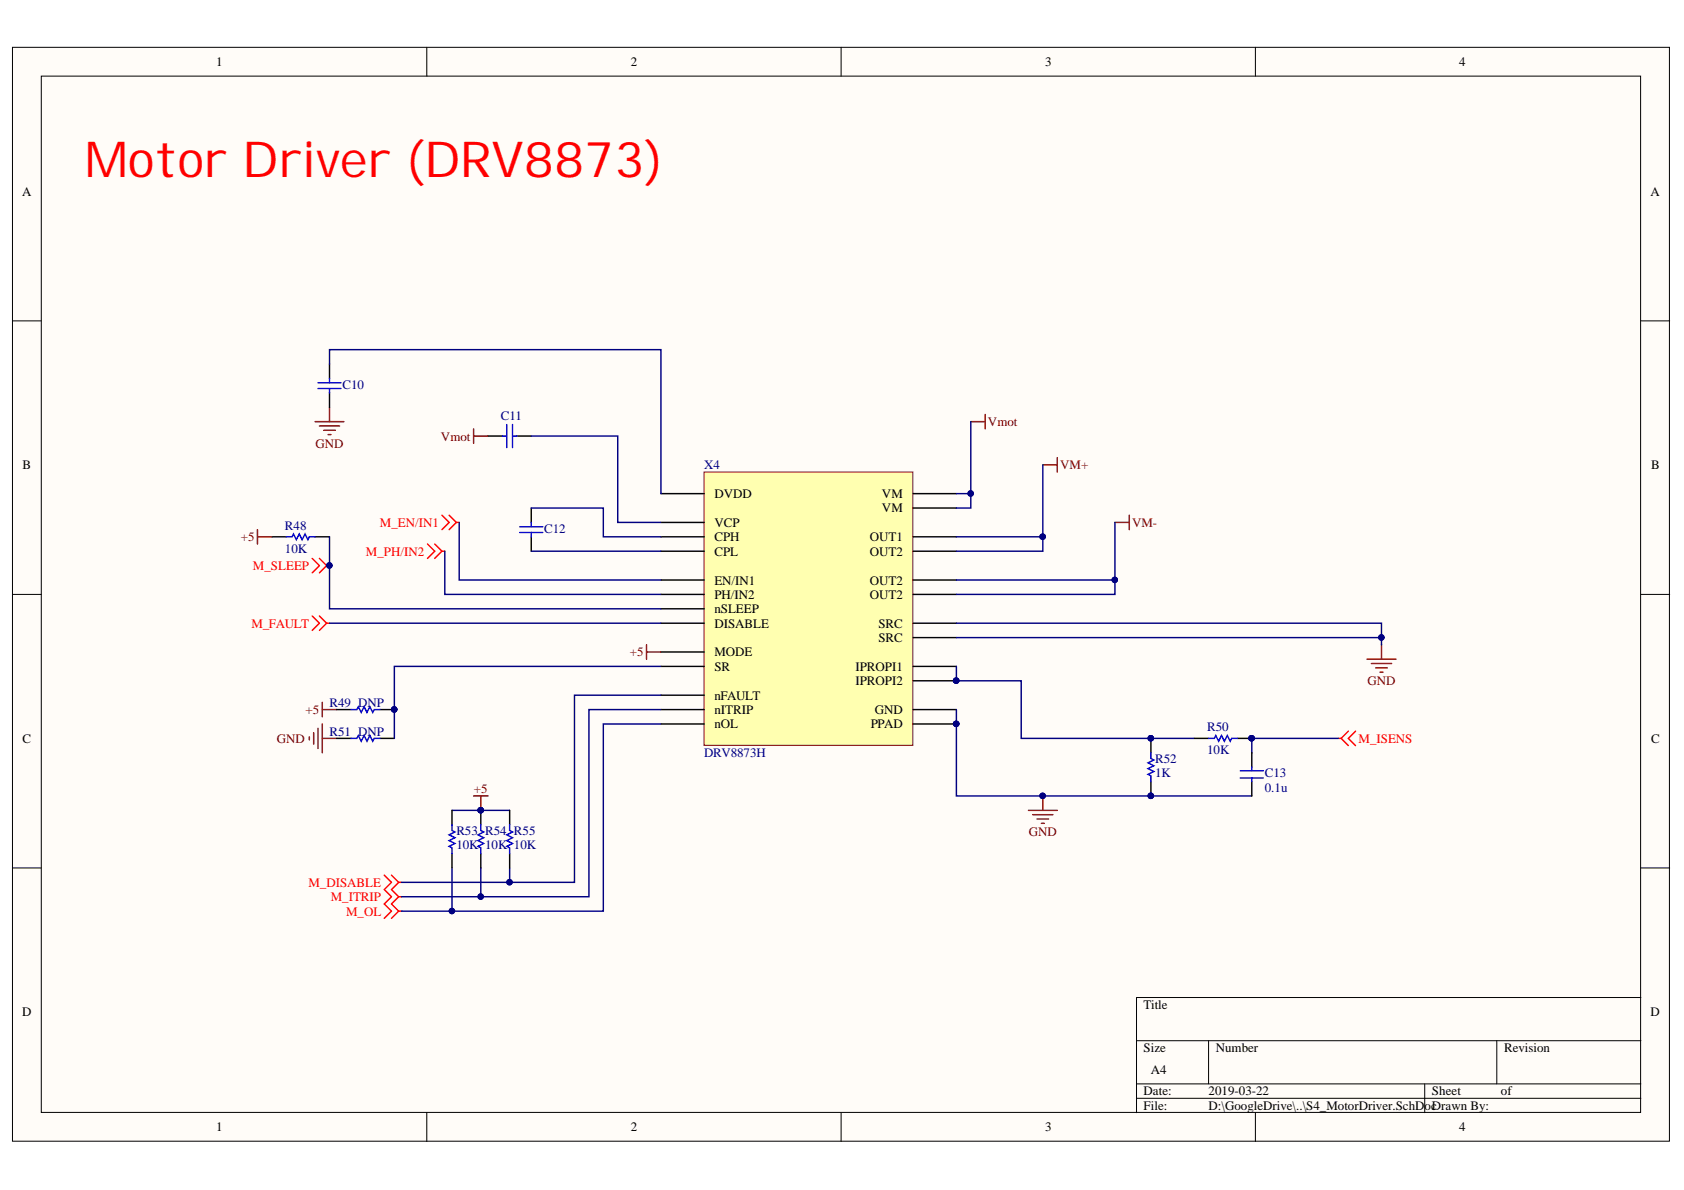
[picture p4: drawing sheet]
<svg xmlns="http://www.w3.org/2000/svg" width="297mm" height="210mm" viewBox="0 0 297 210" stroke-linecap="round" stroke-linejoin="round" font-family="sans-serif">
<defs><g id="words">
<text font-size="8.7" fill="#f00" x="14.9" y="31.2">Motor Driver (DRV8873)</text>
<g font-size="2.3">
<text x="38.2" y="11.7">1</text>
<text x="111.2" y="11.7">2</text>
<text x="184.3" y="11.7">3</text>
<text x="257.4" y="11.7">4</text>
<text x="3.9" y="34.5">A</text>
<text x="291.1" y="34.5">A</text>
<text x="4" y="82.8">B</text>
<text x="291.2" y="82.8">B</text>
<text x="126" y="87.8">DVDD</text>
<text x="155.6" y="87.8">VM</text>
<text x="126" y="92.9">VCP</text>
<text x="126" y="95.5">CPH</text>
<text x="153.4" y="95.5">OUT1</text>
<text x="155.6" y="90.4">VM</text>
<text x="126" y="98">CPL</text>
<text x="153.4" y="98">OUT2</text>
<text x="126" y="103.1">EN/IN1</text>
<text x="126" y="105.6">PH/IN2</text>
<text x="153.4" y="105.6">OUT2</text>
<text x="153.4" y="103.1">OUT2</text>
<text x="126" y="110.7">DISABLE</text>
<text x="126" y="108.2">nSLEEP</text>
<text x="154.9" y="113.2">SRC</text>
<text x="154.9" y="110.7">SRC</text>
<text x="126" y="115.8">MODE</text>
<text x="126" y="118.3">SR</text>
<text x="150.9" y="118.3">IPROPI1</text>
<text x="126" y="123.4">nFAULT</text>
<text x="126" y="125.9">nITRIP</text>
<text x="150.9" y="120.8">IPROPI2</text>
<text x="154.3" y="125.9">GND</text>
<text x="4" y="131">C</text>
<text x="126" y="128.5">nOL</text>
<text x="153.6" y="128.5">PPAD</text>
<text x="291.2" y="131">C</text>
<text x="3.9" y="179.2">D</text>
<text x="201.7" y="178">Title</text>
<text x="291.1" y="179.2">D</text>
<text x="201.7" y="185.6">Size</text>
<text x="214.5" y="185.6">Number</text>
<text x="265.3" y="185.6">Revision</text>
<text x="203" y="189.4">A4</text>
<text x="201.7" y="193.2">Date:</text>
<text x="201.7" y="195.8">File:</text>
<text x="213.2" y="193.2">2019-03-22</text>
<text x="213.2" y="195.8">D:\GoogleDrive\..\S4_MotorDriver.SchDocDrawn By:</text>
<text x="252.6" y="193.2">Sheet</text>
<text x="264.7" y="193.2">of</text>
<text x="38.2" y="199.6">1</text>
<text x="111.2" y="199.6">2</text>
<text x="184.3" y="199.6">3</text>
<text x="257.4" y="199.6">4</text>
</g>
<g font-size="2.3" fill="#000080">
<text x="60.4" y="68.5">C10</text>
<text x="88.4" y="74.1">C11</text>
<text x="124.2" y="82.8">X4</text>
<text x="50.3" y="93.4">R48</text>
<text x="96" y="93.9">C12</text>
<text x="50.3" y="97.5">10K</text>
<text x="58.1" y="124.7">R49 DNP</text>
<text x="58.1" y="129.8">R51 DNP</text>
<text x="212.9" y="129">R50</text>
<text x="124.2" y="133.6">DRV8873H</text>
<text x="203.8" y="137.1">1K</text>
<text x="203.8" y="134.6">R52</text>
<text x="212.9" y="133.1">10K</text>
<text x="223.1" y="137.1">C13</text>
<text x="223.1" y="139.7">0.1u</text>
<text x="80.5" y="149.8">10K 10K 10K</text>
<text x="80.5" y="147.3">R53 R54 R55</text>
</g>
<g font-size="2.3" fill="#800000">
<text x="77.8" y="77.7">Vmot</text>
<text x="174.3" y="75.1">Vmot</text>
<text x="55.6" y="79">GND</text>
<text x="187" y="82.8">VM+</text>
<text x="42.5" y="95.5">+5</text>
<text x="199.7" y="92.9">VM-</text>
<text x="111.1" y="115.8">+5</text>
<text x="53.9" y="125.9">+5</text>
<text x="241.2" y="120.8">GND</text>
<text x="48.8" y="131">GND</text>
<text x="83.6" y="139.9">+5</text>
<text x="181.5" y="147.5">GND</text>
</g>
<g font-size="2.3" fill="#f00">
<text x="67" y="92.9">M_EN/IN1</text>
<text x="44.6" y="100.5">M_SLEEP</text>
<text x="64.5" y="98">M_PH/IN2</text>
<text x="44.4" y="110.7">M_FAULT</text>
<text x="239.6" y="131">M_ISENS</text>
<text x="54.4" y="156.4">M_DISABLE</text>
<text x="58.3" y="159">M_ITRIP</text>
<text x="61" y="161.5">M_OL</text>
</g>
</g></defs>
<g fill="#fffcf8" stroke="#000" stroke-width=".18">
<path d="M2.2 8.3h292.3v193h-292.3z"/>
<path d="M7.3 13.4h282.1v182.8h-282.1z"/>
</g>
<g fill="none" stroke="#000" stroke-width=".18">
<path d="M75.3 8.3v5.1M148.4 8.3v5.1M221.4 8.3v5.1M2.2 56.6h5.1M289.4 56.6h5.1M2.2 104.8h5.1M289.4 104.8h5.1M2.2 153.1h5.1M289.4 153.1h5.1M289.4 176h-88.9v20.3M75.3 196.3v5M148.4 196.3v5"/>
<path d="M200.5 183.6h88.9M200.5 191.2h88.9M200.5 193.7h88.9M213.2 183.6v7.6M221.4 196.3v5M251.3 191.2v5.1M264 183.6v7.6"/>
</g>
<path d="M124.2 83.3h36.8v48.2h-36.8z" fill="#ffffb0" stroke="#800000" stroke-width=".18"/>
<g fill="none" stroke="#000" stroke-width=".25">
<path d="M58.1 64.2v2.6M58.1 69.3v2.5M86.1 76.9h2.5M91.2 76.9h2.5M48 94.7h2.5M55.6 94.7h2.5M93.7 89.6v2.6M93.7 94.7v2.5M116.6 87.1h7.6M116.6 97.2h7.6M116.6 94.7h7.6M116.6 92.2h7.6"/>
<path d="M161.1 87.1h7.6M161.1 89.6h7.6M161.1 97.2h7.6M161.1 94.7h7.6M116.6 115h7.6M116.6 117.5h7.6M116.6 102.3h7.6M116.6 104.8h7.6M116.6 109.9h7.6M116.6 107.4h7.6M161.1 117.5h7.6M161.1 102.3h7.6"/>
<path d="M161.1 104.8h7.6M161.1 109.9h7.6M161.1 112.5h7.6M59.4 125.2h2.5M59.4 130.2h2.5M67 125.2h2.6M67 130.2h2.6M116.6 122.6h7.6M116.6 125.2h7.6M116.6 127.7h7.6M161.1 125.2h7.6M161.1 127.7h7.6"/>
<path d="M161.1 120.1h7.6M203 130.2v2.6M203 137.9v2.5M210.6 130.2h2.6M218.3 130.2h2.5M220.8 132.8v2.5M220.8 137.9v2.5M79.7 142.9v2.6M79.7 150.6v2.5M84.8 142.9v2.6M84.8 150.6v2.5M89.9 142.9v2.6"/>
<path d="M89.9 150.6v2.5"/>
</g>
<g fill="#000080" stroke="#000080" stroke-width=".18">
<circle cx="168.7" cy="120.1" r=".49"/>
<circle cx="168.7" cy="127.7" r=".49"/>
<circle cx="84.8" cy="142.9" r=".48"/>
<circle cx="58.1" cy="99.7" r=".48"/>
<circle cx="183.9" cy="140.4" r=".49"/>
<circle cx="203" cy="140.4" r=".48"/>
<circle cx="203" cy="130.2" r=".48"/>
<circle cx="69.5" cy="125.1" r=".48"/>
<circle cx="89.9" cy="155.6" r=".48"/>
<circle cx="84.8" cy="158.2" r=".48"/>
<circle cx="79.7" cy="160.7" r=".48"/>
<circle cx="171.2" cy="87" r=".48"/>
<circle cx="183.9" cy="94.7" r=".49"/>
<circle cx="196.6" cy="102.3" r=".48"/>
<circle cx="243.7" cy="112.4" r=".48"/>
<circle cx="220.8" cy="130.2" r=".49"/>
</g>
<g fill="none" stroke="#800000" stroke-width=".25">
<path d="M55.6 74.4h5.1M56.3 75.1h3.6M57.1 75.9h2M57.9 76.7h.5M58.1 71.8v2.6M83.5 75.6v2.6M83.5 76.9h2.6M171.2 74.4h2.6M173.8 73.1v2.5M45.4 93.4v2.6M45.4 94.7h2.6M183.9 82h2.6"/>
<path d="M186.5 80.7v2.6M196.7 92.2h2.5M199.2 90.9v2.5M114 113.7v2.6M114 115h2.6M241.1 116.3h5.1M241.9 117h3.6M242.7 117.8h2M243.4 118.6h.5M243.7 113.7v2.6M54.6 130v.5M55.3 129.2v2.1"/>
<path d="M56.1 128.5v3.5M56.9 123.9v2.5M56.9 127.7v5.1M56.9 125.2h2.5M56.9 130.2h2.5M83.5 140.4h2.6M84.8 140.4v2.5M181.4 142.9h5.1M182.2 143.7h3.5M182.9 144.5h2.1M183.7 145.2h.5M183.9 140.4v2.5"/>
</g>
<g fill="none" stroke="#f00" stroke-width=".25">
<path d="M55.1 98.5l1.2 1.3-1.2 1.2M56.3 98.5l1.3 1.3M57.6 99.8l-1.3 1.2M57.6 99.8h.5M75.4 96l1.3 1.2-1.3 1.3M76.7 96l1.2 1.2M77.9 97.2l-1.2 1.3M77.9 97.2h.6M77.9 90.9l1.3 1.3-1.3 1.2M79.2 90.9l1.3 1.3M80.5 92.2l-1.3 1.2M80.5 92.2h.5"/>
<path d="M55.1 108.7l1.2 1.2-1.2 1.3M56.3 108.7l1.3 1.2M57.6 109.9l-1.3 1.3M57.6 109.9h.5M236.1 130.2h.5M236.6 130.2l1.2 1.3M237.8 129l-1.2 1.2M239.1 129l-1.3 1.2 1.3 1.3M67.8 154.4l1.3 1.2-1.3 1.3 1.3 1.3-1.3 1.2 1.3 1.3-1.3 1.3M69.1 154.4l1.2 1.2M70.3 155.6l-1.2 1.3 1.2 1.3M70.3 155.6h.5"/>
<path d="M70.3 158.2l-1.2 1.2 1.2 1.3M70.3 158.2h.5M70.3 160.7l-1.2 1.3M70.3 160.7h.5"/>
</g>
<g fill="none" stroke="#00f" stroke-width=".25">
<path d="M56.1 67.5h4.1M56.1 68.5h4.1M58.1 66.8v.7M58.1 68.5v.8M88.6 76.9h.8M89.4 74.9v4M90.4 74.9v4M90.4 76.9h.8M50.5 94.7h1l.3-.5 .5 1 .5-1 .5 1 .5-1 .5 1 .3-.5h1M91.7 92.9h4M91.7 93.9h4M93.7 92.2v.7"/>
<path d="M93.7 93.9v.8M61.9 125.2h1.1l.2-.5 .5 1 .5-1 .5 1 .5-1 .5 1 .3-.5h1M61.9 130.2h1.1l.2-.5 .5 1 .5-1 .5 1 .5-1 .5 1 .3-.5h1M203 132.8v1l.5 .3-1 .5 1 .5-1 .5 1 .5-1 .5 .5 .2v1.1M213.2 130.2h1l.2-.5 .6 1 .5-1 .5 1 .5-1 .5 1 .2-.5h1.1M218.8 136h4M218.8 137.2h4M220.8 135.3v.7M220.8 137.2v.7M79.7 145.5v1l.5 .2-1 .6 1 .5-1 .5 1 .5-1 .5 .5 .2v1.1M84.8 145.5v1l.5 .2-1 .6 1 .5-1 .5 1 .5-1 .5 .5 .2v1.1M89.9 145.5v1l.5 .2-1 .6 1 .5-1 .5 1 .5-1 .5 .5 .2v1.1"/>
</g>
<g fill="none" stroke="#000080" stroke-width=".25">
<path d="M58.1 64.2v-2.5h58.5v25.4M93.7 76.9h15.3v15.3h7.6M171.2 74.4v15.2h-2.5M58.1 94.7v12.7h58.5M78.5 97.2v7.6h38.1M81 92.2v10.1h35.6M93.7 89.6h12.7v5.1h10.2M93.7 97.2h22.9M168.7 87.1h2.5M168.7 94.7h15.2M183.9 82v15.2h-15.2M196.7 92.2v12.6h-28"/>
<path d="M58.1 109.9h58.5M116.6 117.5h-47v12.7M168.7 117.5v2.6h11.4v10.1h30.5M168.7 109.9h75v3.8M168.7 102.3h28M168.7 112.5h75M116.6 127.7h-10.2v33h-26.7v-7.6M116.6 125.2h-12.7v33h-19.1v-5.1M116.6 122.6h-15.3v33h-11.4v-2.5M168.7 125.2v15.2h52.1M236.1 130.2h-15.3v2.6M70.8 155.6h19.1"/>
<path d="M70.8 158.2h14M79.7 142.9h10.2M70.8 160.7h8.9"/>
</g>
<use href="#words"/>
</svg>
